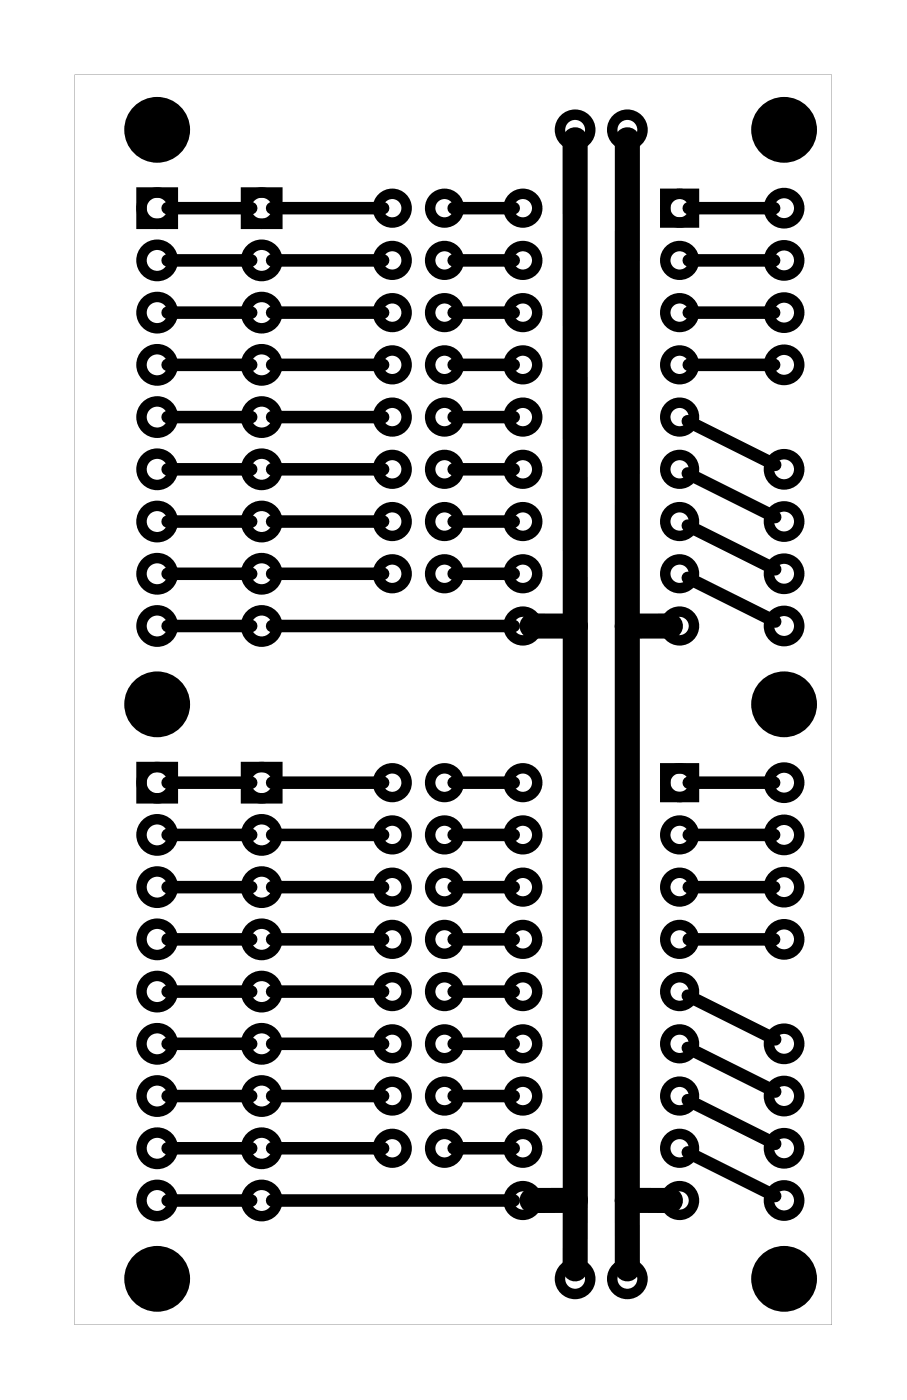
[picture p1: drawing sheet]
<svg xmlns="http://www.w3.org/2000/svg" width="44mm" height="68mm" viewBox="0 0 44 68" stroke-linecap="round" stroke-linejoin="round" font-family="sans-serif">
<path d="M3.6 3.6v60.8h36.8v-60.8zM3.6 3.6h36.8v60.8h-36.8z" fill="#000"/>
<g fill="none" stroke="#000" stroke-width=".51">
<path d="M6.9 9.4h1.5v1.5h-1.5zM12 9.4h1.5v1.5h-1.5zM32.3 9.4h1.4v1.4h-1.4zM6.9 37.3h1.5v1.5h-1.5zM12 37.3h1.5v1.5h-1.5zM32.3 37.4h1.4v1.4h-1.4z"/>
<circle cx="7.6" cy="12.7" r=".76"/>
<circle cx="7.6" cy="10.1" r=".76"/>
<circle cx="7.6" cy="17.7" r=".76"/>
<circle cx="7.6" cy="15.2" r=".76"/>
<circle cx="12.7" cy="12.7" r=".76"/>
<circle cx="12.7" cy="10.1" r=".76"/>
<circle cx="12.7" cy="15.2" r=".76"/>
<circle cx="12.7" cy="17.7" r=".76"/>
<circle cx="19.1" cy="12.7" r=".7"/>
<circle cx="19.1" cy="17.7" r=".7"/>
<circle cx="19.1" cy="10.1" r=".7"/>
<circle cx="19.1" cy="15.2" r=".7"/>
<circle cx="21.6" cy="12.7" r=".7"/>
<circle cx="21.6" cy="17.7" r=".7"/>
<circle cx="21.6" cy="15.2" r=".7"/>
<circle cx="21.6" cy="10.1" r=".7"/>
<circle cx="25.4" cy="10.1" r=".7"/>
<circle cx="25.4" cy="12.7" r=".7"/>
<circle cx="25.4" cy="15.2" r=".7"/>
<circle cx="25.4" cy="17.7" r=".7"/>
<circle cx="28" cy="6.3" r=".74"/>
<circle cx="30.5" cy="6.3" r=".74"/>
<circle cx="33" cy="10.1" r=".7"/>
<circle cx="33" cy="15.2" r=".7"/>
<circle cx="33" cy="17.7" r=".7"/>
<circle cx="33" cy="12.7" r=".7"/>
<circle cx="38.1" cy="15.2" r=".74"/>
<circle cx="38.1" cy="17.7" r=".74"/>
<circle cx="38.1" cy="10.1" r=".74"/>
<circle cx="38.1" cy="12.7" r=".74"/>
<circle cx="7.6" cy="30.4" r=".76"/>
<circle cx="7.6" cy="38.1" r=".76"/>
<circle cx="7.6" cy="27.9" r=".76"/>
<circle cx="7.6" cy="25.4" r=".76"/>
<circle cx="7.6" cy="22.8" r=".76"/>
<circle cx="7.6" cy="20.3" r=".76"/>
<circle cx="12.7" cy="30.4" r=".76"/>
<circle cx="12.7" cy="38.1" r=".76"/>
<circle cx="12.7" cy="25.4" r=".76"/>
<circle cx="12.7" cy="20.3" r=".76"/>
<circle cx="12.7" cy="27.9" r=".76"/>
<circle cx="12.7" cy="22.8" r=".76"/>
<circle cx="19.1" cy="22.8" r=".7"/>
<circle cx="19.1" cy="27.9" r=".7"/>
<circle cx="19.1" cy="38.1" r=".7"/>
<circle cx="19.1" cy="20.3" r=".7"/>
<circle cx="19.1" cy="25.4" r=".7"/>
<circle cx="21.6" cy="22.8" r=".7"/>
<circle cx="21.6" cy="27.9" r=".7"/>
<circle cx="21.6" cy="25.4" r=".7"/>
<circle cx="21.6" cy="20.3" r=".7"/>
<circle cx="21.6" cy="38.1" r=".7"/>
<circle cx="25.4" cy="30.4" r=".7"/>
<circle cx="25.4" cy="38.1" r=".7"/>
<circle cx="25.4" cy="25.4" r=".7"/>
<circle cx="25.4" cy="27.9" r=".7"/>
<circle cx="25.4" cy="20.3" r=".7"/>
<circle cx="25.4" cy="22.8" r=".7"/>
<circle cx="33" cy="30.4" r=".7"/>
<circle cx="33" cy="38.1" r=".7"/>
<circle cx="33" cy="22.8" r=".7"/>
<circle cx="33" cy="20.3" r=".7"/>
<circle cx="33" cy="27.9" r=".7"/>
<circle cx="33" cy="25.4" r=".7"/>
<circle cx="38.1" cy="27.9" r=".74"/>
<circle cx="38.1" cy="30.4" r=".74"/>
<circle cx="38.1" cy="22.8" r=".74"/>
<circle cx="38.1" cy="38.1" r=".74"/>
<circle cx="38.1" cy="25.4" r=".74"/>
<circle cx="7.6" cy="58.4" r=".76"/>
<circle cx="7.6" cy="40.6" r=".76"/>
<circle cx="7.6" cy="48.2" r=".76"/>
<circle cx="7.6" cy="55.8" r=".76"/>
<circle cx="7.6" cy="43.1" r=".76"/>
<circle cx="7.6" cy="50.8" r=".76"/>
<circle cx="7.6" cy="45.7" r=".76"/>
<circle cx="7.6" cy="53.3" r=".76"/>
<circle cx="12.7" cy="58.4" r=".76"/>
<circle cx="12.7" cy="40.6" r=".76"/>
<circle cx="12.7" cy="50.8" r=".76"/>
<circle cx="12.7" cy="43.1" r=".76"/>
<circle cx="12.7" cy="48.2" r=".76"/>
<circle cx="12.7" cy="55.8" r=".76"/>
<circle cx="12.7" cy="53.3" r=".76"/>
<circle cx="12.7" cy="45.7" r=".76"/>
<circle cx="19.1" cy="45.7" r=".7"/>
<circle cx="19.1" cy="40.6" r=".7"/>
<circle cx="19.1" cy="55.8" r=".7"/>
<circle cx="19.1" cy="50.8" r=".7"/>
<circle cx="19.1" cy="43.1" r=".7"/>
<circle cx="19.1" cy="53.3" r=".7"/>
<circle cx="19.1" cy="48.2" r=".7"/>
<circle cx="21.6" cy="40.6" r=".7"/>
<circle cx="21.6" cy="55.8" r=".7"/>
<circle cx="21.6" cy="45.7" r=".7"/>
<circle cx="21.6" cy="50.8" r=".7"/>
<circle cx="21.6" cy="53.3" r=".7"/>
<circle cx="21.6" cy="43.1" r=".7"/>
<circle cx="21.6" cy="48.2" r=".7"/>
<circle cx="25.4" cy="58.4" r=".7"/>
<circle cx="25.4" cy="53.3" r=".7"/>
<circle cx="25.4" cy="43.1" r=".7"/>
<circle cx="25.4" cy="40.6" r=".7"/>
<circle cx="25.4" cy="45.7" r=".7"/>
<circle cx="25.4" cy="48.2" r=".7"/>
<circle cx="25.4" cy="50.8" r=".7"/>
<circle cx="25.4" cy="55.8" r=".7"/>
<circle cx="33" cy="58.4" r=".7"/>
<circle cx="33" cy="50.8" r=".7"/>
<circle cx="33" cy="43.1" r=".7"/>
<circle cx="33" cy="40.6" r=".7"/>
<circle cx="33" cy="48.2" r=".7"/>
<circle cx="33" cy="55.8" r=".7"/>
<circle cx="33" cy="53.3" r=".7"/>
<circle cx="33" cy="45.7" r=".7"/>
<circle cx="38.1" cy="45.7" r=".74"/>
<circle cx="38.1" cy="55.8" r=".74"/>
<circle cx="38.1" cy="58.4" r=".74"/>
<circle cx="38.1" cy="43.1" r=".74"/>
<circle cx="38.1" cy="50.8" r=".74"/>
<circle cx="38.1" cy="53.3" r=".74"/>
<circle cx="38.1" cy="40.6" r=".74"/>
<circle cx="28" cy="62.2" r=".74"/>
<circle cx="30.5" cy="62.2" r=".74"/>
</g>
<g fill="#000">
<circle cx="7.6" cy="6.3" r="1.6"/>
<circle cx="38.1" cy="6.3" r="1.6"/>
<circle cx="7.6" cy="34.3" r="1.6"/>
<circle cx="38.1" cy="34.3" r="1.6"/>
<circle cx="7.6" cy="62.2" r="1.6"/>
<circle cx="38.1" cy="62.2" r="1.6"/>
</g>
<g fill="none" stroke="#000" stroke-width=".61">
<path d="M8.1 10.1h4.1M8.1 12.7h4.1M8.1 15.2h4.1M8.1 17.7h4.1M13.2 10.1h5.4M13.2 12.7h5.4M13.2 15.2h5.4M13.2 17.7h5.4M22.1 10.1h2.9M22.1 12.7h2.9M22.1 15.2h2.9M22.1 17.7h2.9"/>
<path d="M33.5 10.1h4.1M33.5 12.7h4.1M33.5 15.2h4.1M33.5 17.7h4.1M8.1 20.3h4.1M8.1 22.8h4.1M8.1 25.4h4.1M8.1 27.9h4.1M8.1 38.1h4.1M8.1 30.4h4.1M13.2 20.3h5.4M13.2 22.8h5.4"/>
<path d="M13.2 25.4h5.4M13.2 27.9h5.4M13.2 38.1h5.4M13.2 30.4h11.8M22.1 20.3h2.9M22.1 22.8h2.9M22.1 25.4h2.9M22.1 27.9h2.9M22.1 38.1h2.9M33.4 28.1l4.3 2.1M33.4 25.6l4.3 2.1M33.4 23l4.3 2.1"/>
<path d="M33.4 20.5l4.3 2.1M33.5 38.1h4.1M8.1 40.6h4.1M8.1 43.1h4.1M8.1 45.7h4.1M8.1 48.2h4.1M8.1 50.8h4.1M8.1 53.3h4.1M8.1 55.8h4.1M8.1 58.4h4.1M13.2 40.6h5.4M13.2 43.1h5.4"/>
<path d="M13.2 45.7h5.4M13.2 48.2h5.4M13.2 50.8h5.4M13.2 53.3h5.4M13.2 55.8h5.4M13.2 58.4h11.8M22.1 40.6h2.9M22.1 43.1h2.9M22.1 45.7h2.9M22.1 48.2h2.9M22.1 50.8h2.9M22.1 53.3h2.9"/>
<path d="M22.1 55.8h2.9M33.4 56l4.3 2.2M33.4 53.5l4.3 2.1M33.4 51l4.3 2.1M33.4 48.4l4.3 2.1M33.5 40.6h4.1M33.5 43.1h4.1M33.5 45.7h4.1"/>
</g>
<path d="M28 6.8v54.9M30.5 6.8v51.6M25.9 30.4h2.1M32.6 30.4h-2.1M28 58.4h-2.1M30.5 58.4v3.3M30.5 58.4h2.1" fill="none" stroke="#000" stroke-width="1.2"/>
</svg>
